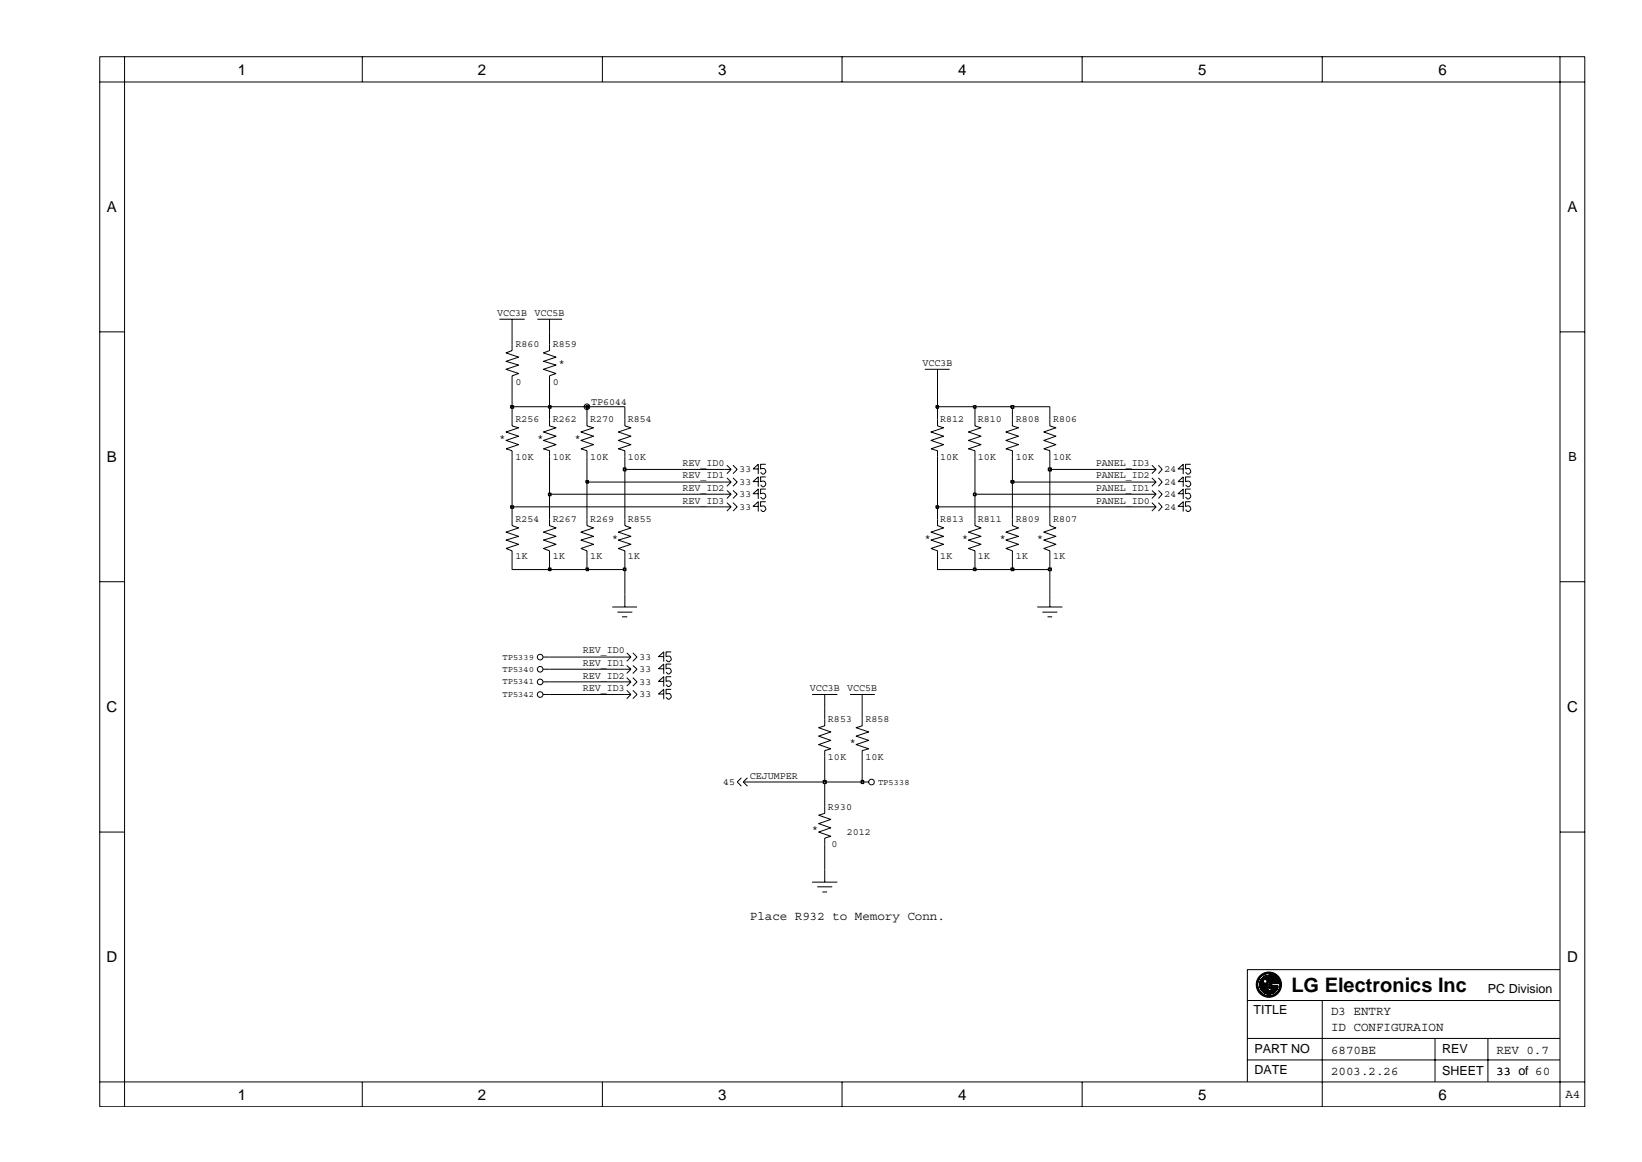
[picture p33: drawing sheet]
<svg xmlns="http://www.w3.org/2000/svg" width="297mm" height="210mm" viewBox="0 0 297 210" stroke-linecap="round" stroke-linejoin="round" font-family="sans-serif">
<defs><g id="words">
<text font-size="3.6" x="233.6" y="179.6">LG Electronics Inc</text>
<g font-size="2.7">
<text x="43" y="13.5">1</text>
<text x="86.5" y="13.5">2</text>
<text x="129.9" y="13.5">3</text>
<text x="173.3" y="13.5">4</text>
<text x="216.8" y="13.5">5</text>
<text x="260.2" y="13.5">6</text>
<text x="19.3" y="38.4">A</text>
<text x="283.6" y="38.4">A</text>
<text x="19.3" y="83.6">B</text>
<text x="19.3" y="128.9">C</text>
<text x="283.5" y="128.9">C</text>
<text x="19.3" y="174.1">D</text>
<text x="283.5" y="174.1">D</text>
<text x="43" y="199">1</text>
<text x="86.5" y="199">2</text>
<text x="129.9" y="199">3</text>
<text x="173.3" y="199">4</text>
<text x="216.8" y="199">5</text>
<text x="260.2" y="199">6</text>
</g>
<g font-size="2.3">
<text x="283.7" y="83.5">B</text>
<text x="135.6" y="166.4">Place R932 to Memory Conn.</text>
<text x="269.2" y="179.6">PC Division</text>
<text x="226.7" y="183.5">TITLE</text>
<text x="240.8" y="183.6">D3 ENTRY</text>
<text x="226.9" y="190.5">PART NO</text>
<text x="240.8" y="186.6">ID CONFIGURAION</text>
<text x="240.8" y="190.7">6870BE</text>
<text x="260.9" y="190.5">REV</text>
<text x="270.7" y="190.7">REV 0.7</text>
<text x="226.9" y="194.3">DATE</text>
<text x="240.8" y="194.6">2003.2.26</text>
<text x="260.9" y="194.5">SHEET</text>
<text x="270.7" y="194.6">33 of 60</text>
<text x="283.2" y="198.7">A4</text>
</g>
<g font-size="1.8">
<text x="89.9" y="57.2">VCC3B</text>
<text x="96.7" y="57.2">VCC5B</text>
<text x="93.2" y="62.9">R860</text>
<text x="100" y="62.9">R859</text>
<text x="93.2" y="69.7">0</text>
<text x="100" y="69.7">0</text>
<text x="101.1" y="66.3">*</text>
<text x="166.9" y="66.2">VCC3B</text>
<text x="93.2" y="76.4">R256</text>
<text x="100" y="76.4">R262</text>
<text x="106.8" y="76.4">R270</text>
<text x="106.9" y="73.3">TP6044</text>
<text x="113.5" y="76.4">R854</text>
<text x="170.1" y="76.4">R812</text>
<text x="176.9" y="76.4">R810</text>
<text x="183.7" y="76.4">R808</text>
<text x="190.5" y="76.4">R806</text>
<text x="90.3" y="79.9">*</text>
<text x="93.2" y="83.2">10K</text>
<text x="97.2" y="79.9">*</text>
<text x="100" y="83.2">10K</text>
<text x="104" y="79.9">*</text>
<text x="106.8" y="83.2">10K</text>
<text x="113.5" y="83.2">10K</text>
<text x="170.1" y="83.2">10K</text>
<text x="176.9" y="83.2">10K</text>
<text x="183.7" y="83.2">10K</text>
<text x="190.5" y="83.2">10K</text>
<text x="123.5" y="88.8">REV_ID2</text>
<text x="123.5" y="86.6">REV_ID1</text>
<text x="123.5" y="84.4">REV_ID0</text>
<text x="133.8" y="87.7">33</text>
<text x="133.8" y="90">33</text>
<text x="133.8" y="85.5">33</text>
<text x="198.3" y="84.4">PANEL_ID3</text>
<text x="198.3" y="86.6">PANEL_ID2</text>
<text x="198.3" y="88.8">PANEL_ID1</text>
<text x="210.7" y="87.7">24</text>
<text x="210.7" y="90">24</text>
<text x="210.7" y="85.5">24</text>
<text x="93.2" y="94.5">R254</text>
<text x="100" y="94.5">R267</text>
<text x="106.8" y="94.5">R269</text>
<text x="113.5" y="94.5">R855</text>
<text x="123.5" y="91.1">REV_ID3</text>
<text x="133.8" y="92.2">33</text>
<text x="170.1" y="94.5">R813</text>
<text x="176.9" y="94.5">R811</text>
<text x="183.7" y="94.5">R809</text>
<text x="190.5" y="94.5">R807</text>
<text x="198.3" y="91.1">PANEL_ID0</text>
<text x="210.7" y="92.2">24</text>
<text x="93.2" y="101.2">1K</text>
<text x="100" y="101.2">1K</text>
<text x="106.8" y="101.2">1K</text>
<text x="110.8" y="98">*</text>
<text x="113.5" y="101.2">1K</text>
<text x="167.3" y="98">*</text>
<text x="170.1" y="101.2">1K</text>
<text x="174.1" y="98">*</text>
<text x="176.9" y="101.2">1K</text>
<text x="180.9" y="98">*</text>
<text x="183.7" y="101.2">1K</text>
<text x="187.6" y="98">*</text>
<text x="190.5" y="101.2">1K</text>
<text x="105.4" y="118.2">REV_ID0</text>
<text x="115.7" y="119.4">33</text>
<text x="105.4" y="120.5">REV_ID1</text>
<text x="105.4" y="122.8">REV_ID2</text>
<text x="105.4" y="125.1">REV_ID3</text>
<text x="115.7" y="121.6">33</text>
<text x="115.7" y="123.9">33</text>
<text x="146.5" y="125.1">VCC3B</text>
<text x="153.3" y="125.1">VCC5B</text>
<text x="115.7" y="126.2">33</text>
<text x="149.8" y="130.7">R853</text>
<text x="156.6" y="130.7">R858</text>
<text x="149.8" y="137.5">10K</text>
<text x="153.8" y="134.7">*</text>
<text x="156.6" y="137.5">10K</text>
<text x="130.9" y="142">45</text>
<text x="135.6" y="140.9">CEJUMPER</text>
<text x="149.8" y="146.5">R930</text>
<text x="146.9" y="150.5">*</text>
<text x="150.4" y="153.3">0</text>
<text x="153.2" y="151.1">2012</text>
</g>
<g font-size="1.6">
<text x="90.9" y="119.3">TP5339</text>
<text x="90.9" y="123.8">TP5341</text>
<text x="90.9" y="121.6">TP5340</text>
<text x="90.9" y="126.1">TP5342</text>
<text x="158.8" y="142">TP5338</text>
</g>
</g></defs>
<g fill="none" stroke="#000" stroke-width=".18">
<path d="M90.3 57.8h4.6M92.6 57.8v2.2M97.2 57.8h4.5M99.4 57.8v2.2M92.6 75.9v1.2l1.2 .3-2.3 .8 2.3 .7-2.3 .8 2.3 .8-2.3 .7 1.1 .4v1.1M92.6 62.3v1.1l-1.1 .5 2.3 .7-2.3 .8 2.3 .7-2.3 .7 2.3 .8-1.2 .4v1.1M99.4 75.9v1.2l1.2 .3-2.3 .8 2.3 .7-2.3 .8 2.3 .8-2.3 .7 1.1 .4v1.1M99.4 62.3v1.1l-1.1 .5 2.3 .7-2.3 .8 2.3 .7-2.3 .7 2.3 .8-1.2 .4v1.1M106.2 75.9v1.2l1.2 .3-2.3 .8 2.3 .7-2.3 .8 2.3 .8-2.3 .7 1.1 .4v1.1M113 75.9v1.2l1.1 .3-2.2 .8 2.2 .7-2.2 .8 2.2 .8-2.2 .7 1.1 .4v1.1M167.3 66.8h4.5M169.6 75.9v1.2l1.1 .3-2.3 .8 2.3 .7-2.3 .8 2.3 .8-2.3 .7 1.2 .4v1.1"/>
<path d="M169.6 66.8v2.3M176.4 75.9v1.2l1.1 .3-2.3 .8 2.3 .7-2.3 .8 2.3 .8-2.3 .7 1.2 .4v1.1M183.1 75.9v1.2l1.1 .3-2.2 .8 2.2 .7-2.2 .8 2.2 .8-2.2 .7 1.1 .4v1.1M189.9 75.9v1.2l1.1 .3-2.2 .8 2.2 .7-2.2 .8 2.2 .8-2.2 .7 1.1 .4v1.1M92.6 94v1.1l1.2 .4-2.3 .8 2.3 .7-2.3 .7 2.3 .8-2.3 .7 1.1 .5v1.1M99.4 94v1.1l1.2 .4-2.3 .8 2.3 .7-2.3 .7 2.3 .8-2.3 .7 1.1 .5v1.1M106.2 94v1.1l1.2 .4-2.3 .8 2.3 .7-2.3 .7 2.3 .8-2.3 .7 1.1 .5v1.1M113 94v1.1l1.1 .4-2.2 .8 2.2 .7-2.2 .7 2.2 .8-2.2 .7 1.1 .5v1.1M131.1 89.4h1.2M131.1 87.2h1.2M131.1 84.9h1.2M131.1 91.7h1.2"/>
<path d="M131.5 88.7l.8 .7M131.5 86.5l.8 .7M131.5 91l.8 .7M131.5 84.2l.8 .7M132.3 89.4l-.8 .8M132.3 87.2l-.8 .8M132.3 91.7l-.8 .8M132.3 84.9l-.8 .8M132.6 88.7l.8 .7-.8 .8M132.6 86.5l.8 .7-.8 .8M132.6 91l.8 .7-.8 .8M132.6 84.2l.8 .7-.8 .8"/>
<path d="M169.6 94v1.1l1.1 .4-2.3 .8 2.3 .7-2.3 .7 2.3 .8-2.3 .7 1.2 .5v1.1M176.4 94v1.1l1.1 .4-2.3 .8 2.3 .7-2.3 .7 2.3 .8-2.3 .7 1.2 .5v1.1M183.1 94v1.1l1.1 .4-2.2 .8 2.2 .7-2.2 .7 2.2 .8-2.2 .7 1.1 .5v1.1M189.9 94v1.1l1.1 .4-2.2 .8 2.2 .7-2.2 .7 2.2 .8-2.2 .7 1.1 .5v1.1M208 89.4h1.1M208 87.2h1.1M208 84.9h1.1M208 91.7h1.1M208.4 86.5l.7 .7M208.4 88.7l.7 .7M208.4 84.2l.7 .7M208.4 91l.7 .7"/>
<path d="M209.1 87.2l-.7 .8M209.1 89.4l-.7 .8M209.1 84.9l-.7 .8M209.1 91.7l-.7 .8M209.6 86.5l.6 .7-.6 .8M209.6 88.7l.6 .7-.6 .8M209.6 84.2l.6 .7-.6 .8M209.6 91l.6 .7-.6 .8M98.3 118.9h1.1M110.8 109.8h4.4M111.7 110.8h2.7M112.5 111.6h1"/>
<path d="M113 118.9h1.1M113 107.5v2.3M113.4 118.1l.7 .8M114.1 118.9l-.7 .8M114.5 118.1l.7 .8-.7 .8M187.6 109.8h4.6M188.6 110.8h2.7M189.5 111.6h.8M189.9 107.5v2.3M98.3 121.1h1.1M98.3 123.4h1.1M98.3 125.7h1.1"/>
<path d="M113 121.1h1.1M113 123.4h1.1M113 125.7h1.1M113.4 120.4l.7 .7M113.4 122.6l.7 .8M113.4 124.9l.7 .8M114.1 121.1l-.7 .8M114.1 123.4l-.7 .7M114.1 125.7l-.7 .7M114.5 120.4l.7 .7-.7 .8M114.5 122.6l.7 .8-.7 .7M114.5 124.9l.7 .8-.7 .7"/>
<path d="M146.9 125.7h4.6M149.2 130.2v1.1l-1.1 .4 2.2 .7-2.2 .8 2.2 .8-2.2 .7 2.2 .8-1.1 .3v1.1M149.2 125.7v2.3M153.8 125.7h4.5M156 130.2v1.1l-1.1 .4 2.3 .7-2.3 .8 2.3 .8-2.3 .7 2.3 .8-1.2 .3v1.1M156 125.7v2.3M134.1 140.7l-.7 .8 .7 .8M134.5 141.5h14.7v5.7l-1.1 .3 2.2 .8-2.2 .7 2.2 .8-2.2 .8 2.2 .7-1.1 .4v7.9M134.5 141.5l.7 .8M135.2 140.7l-.7 .8M146.9 159.6h4.6M156 141.5h1.2"/>
<path d="M147.8 160.5h2.7M148.8 161.4h.8"/>
<circle cx="106.2" cy="73.6" r=".51"/>
<circle cx="97.7" cy="118.9" r=".51"/>
<circle cx="97.7" cy="123.4" r=".51"/>
<circle cx="97.7" cy="125.7" r=".51"/>
<circle cx="97.7" cy="121.1" r=".51"/>
<circle cx="157.7" cy="141.5" r=".51"/>
</g>
<path d="M148.9 141.2h.5v.6h-.5z" fill="#c2c2c2"/>
<path d="M148.9 141.2h.5v.6h-.5z" fill="none" stroke="#000" stroke-width=".25"/>
<path d="M149.2 136.9v4.6h6.8" fill="none" stroke="#000" stroke-width=".18"/>
<path d="M155.8 141.2h.4v.6h-.4z" fill="#c2c2c2"/>
<path d="M155.8 141.2h.4v.6h-.4z" fill="none" stroke="#000" stroke-width=".25"/>
<path d="M92.6 100.8v2.3h6.8M99.4 118.9h13.6M113 103.1v4.4M189.9 103.1v4.4M99.4 125.7h13.6M99.4 123.4h13.6M99.4 121.1h13.6M149.2 128v2.2M156 128v2.2M156 136.9v4.6" fill="none" stroke="#000" stroke-width=".18"/>
<path d="M99.2 102.8h.5v.4h-.5z" fill="#c2c2c2"/>
<path d="M99.2 102.8h.5v.4h-.5z" fill="none" stroke="#000" stroke-width=".25"/>
<path d="M99.4 100.8v2.3h6.8" fill="none" stroke="#000" stroke-width=".18"/>
<path d="M106 102.8h.4v.4h-.4z" fill="#c2c2c2"/>
<path d="M106 102.8h.4v.4h-.4z" fill="none" stroke="#000" stroke-width=".25"/>
<path d="M106.2 100.8v2.3h6.8" fill="none" stroke="#000" stroke-width=".18"/>
<path d="M112.8 102.8h.4v.4h-.4z" fill="#c2c2c2"/>
<path d="M112.8 102.8h.4v.4h-.4z" fill="none" stroke="#000" stroke-width=".25"/>
<path d="M113 100.8v2.3M169.6 100.8v2.3h6.8" fill="none" stroke="#000" stroke-width=".18"/>
<path d="M176.1 102.8h.4v.4h-.4z" fill="#c2c2c2"/>
<path d="M176.1 102.8h.4v.4h-.4z" fill="none" stroke="#000" stroke-width=".25"/>
<path d="M176.4 100.8v2.3h6.7" fill="none" stroke="#000" stroke-width=".18"/>
<path d="M182.9 102.8h.5v.4h-.5z" fill="#c2c2c2"/>
<path d="M182.9 102.8h.5v.4h-.5z" fill="none" stroke="#000" stroke-width=".25"/>
<path d="M183.1 100.8v2.3h6.8" fill="none" stroke="#000" stroke-width=".18"/>
<path d="M189.7 102.8h.5v.4h-.5z" fill="#c2c2c2"/>
<path d="M189.7 102.8h.5v.4h-.5z" fill="none" stroke="#000" stroke-width=".25"/>
<path d="M92.6 91.7v2.3M99.4 89.4v4.6M106.2 87.2v6.8M113 84.9v9.1M169.6 91.7v2.3M176.4 89.4v4.6M183.1 87.2v6.8M189.9 84.9v9.1M189.9 100.8v2.3" fill="none" stroke="#000" stroke-width=".18"/>
<path d="M92.4 91.5h.5v.5h-.5z" fill-rule="evenodd" fill="#c2c2c2"/>
<path d="M92.4 91.5h.5v.5h-.5z" fill="none" stroke="#000" stroke-width=".25"/>
<path d="M92.6 82.7v9h38.5" fill="none" stroke="#000" stroke-width=".18"/>
<path d="M169.3 91.5h.5v.5h-.5z" fill="#c2c2c2"/>
<path d="M169.3 91.5h.5v.5h-.5z" fill="none" stroke="#000" stroke-width=".25"/>
<path d="M169.6 82.7v9h38.4" fill="none" stroke="#000" stroke-width=".18"/>
<path d="M99.2 89.3h.5v.4h-.5z" fill="#c2c2c2"/>
<path d="M99.2 89.3h.5v.4h-.5z" fill="none" stroke="#000" stroke-width=".25"/>
<path d="M99.4 82.7v6.7h31.7" fill="none" stroke="#000" stroke-width=".18"/>
<path d="M176.1 89.3h.4v.4h-.4z" fill="#c2c2c2"/>
<path d="M176.1 89.3h.4v.4h-.4z" fill="none" stroke="#000" stroke-width=".25"/>
<path d="M176.4 82.7v6.7h31.6" fill="none" stroke="#000" stroke-width=".18"/>
<path d="M106 87h.4v.4h-.4z" fill="#c2c2c2"/>
<path d="M106 87h.4v.4h-.4z" fill="none" stroke="#000" stroke-width=".25"/>
<path d="M106.2 82.7v4.5h24.9" fill="none" stroke="#000" stroke-width=".18"/>
<path d="M182.9 87h.5v.4h-.5z" fill="#c2c2c2"/>
<path d="M182.9 87h.5v.4h-.5z" fill="none" stroke="#000" stroke-width=".25"/>
<path d="M183.1 82.7v4.5h24.9" fill="none" stroke="#000" stroke-width=".18"/>
<path d="M112.8 84.7h.4v.5h-.4z" fill="#c2c2c2"/>
<path d="M112.8 84.7h.4v.5h-.4z" fill="none" stroke="#000" stroke-width=".25"/>
<path d="M113 82.7v2.2h18.1" fill="none" stroke="#000" stroke-width=".18"/>
<path d="M189.7 84.7h.5v.5h-.5z" fill="#c2c2c2"/>
<path d="M189.7 84.7h.5v.5h-.5z" fill="none" stroke="#000" stroke-width=".25"/>
<path d="M92.6 73.6v2.3M99.4 73.6v2.3M106.2 73.6v2.3M113 73.6v2.3M169.6 73.6v2.3M176.4 73.6v2.3M183.1 73.6v2.3M189.9 73.6v2.3M189.9 82.7v2.2h18.1" fill="none" stroke="#000" stroke-width=".18"/>
<path d="M92.4 73.4h.5v.4h-.5z" fill-rule="evenodd" fill="#c2c2c2"/>
<path d="M92.4 73.4h.5v.4h-.5z" fill="none" stroke="#000" stroke-width=".25"/>
<path d="M92.6 69.1v4.5h6.8" fill="none" stroke="#000" stroke-width=".18"/>
<path d="M99.2 73.4h.5v.4h-.5z" fill="#c2c2c2"/>
<path d="M99.2 73.4h.5v.4h-.5z" fill="none" stroke="#000" stroke-width=".25"/>
<path d="M99.4 69.1v4.5h6.8" fill="none" stroke="#000" stroke-width=".18"/>
<path d="M106 73.4h.4v.4h-.4z" fill="#c2c2c2"/>
<path d="M106 73.4h.4v.4h-.4z" fill="none" stroke="#000" stroke-width=".25"/>
<path d="M106.2 73.6h6.8" fill="none" stroke="#000" stroke-width=".18"/>
<path d="M169.3 73.4h.5v.4h-.5z" fill="#c2c2c2"/>
<path d="M169.3 73.4h.5v.4h-.5z" fill="none" stroke="#000" stroke-width=".25"/>
<path d="M169.6 69.1v4.5h6.8" fill="none" stroke="#000" stroke-width=".18"/>
<path d="M176.1 73.4h.4v.4h-.4z" fill="#c2c2c2"/>
<path d="M176.1 73.4h.4v.4h-.4z" fill="none" stroke="#000" stroke-width=".25"/>
<path d="M176.4 73.6h6.7" fill="none" stroke="#000" stroke-width=".18"/>
<path d="M182.9 73.4h.5v.4h-.5z" fill="#c2c2c2"/>
<path d="M182.9 73.4h.5v.4h-.5z" fill="none" stroke="#000" stroke-width=".25"/>
<g fill="none" stroke="#000" stroke-width=".18">
<path d="M18 10.3h268.7v190h-268.7zM22.5 14.8h259.7v181h-259.7zM22.5 10.3v4.5h-4.5M65.5 10.3v4.5M109 10.3v4.5M152.3 10.3v4.5M195.8 10.3v4.5M239.2 10.3v4.5M282.2 14.8h4.5M282.2 10.3v4.5M18 60h4.5M92.6 60v2.3"/>
<path d="M99.4 60v2.3M183.1 73.6h6.8M282.2 60h4.5M137.2 89.3h-1l1-.8v1.8M137.2 91.6h-1l1-.8v1.8M137.2 87.1h-1l1-.8v1.8M137.2 84.9h-1l1-.9v1.8M138.5 88.5h-.9v.8h.6l.3 .4v.2l-.3 .4h-.3l-.3-.4M138.5 84h-.9v.9l.6-.1 .3 .4v.2l-.3 .4h-.3l-.3-.4M138.5 90.8h-.9v.8l.6-.1 .3 .5v.2l-.3 .4h-.3l-.3-.4M138.5 86.3h-.9v.8h.6l.3 .4v.2l-.3 .4h-.3l-.3-.4M214 89.3h-.9l.9-.8v1.8"/>
<path d="M214 84.9h-.9l.9-.9v1.8M214 91.6h-.9l.9-.8v1.8M214 87.1h-.9l.9-.8v1.8M215.4 88.5h-.9v.8h.6l.3 .4v.2l-.3 .4h-.3l-.3-.4M215.4 84h-.9v.9l.6-.1 .3 .4v.2l-.3 .4h-.3l-.3-.4M215.4 90.8h-.9v.8l.6-.1 .3 .5v.2l-.3 .4h-.3l-.3-.4M215.4 86.3h-.9v.8h.6l.3 .4v.2l-.3 .4h-.3l-.3-.4M18 105.3h4.5M120.1 118.8h-1l1-.8v1.7M121.4 118h-.9v.8l.6-.1 .3 .4v.3l-.3 .3h-.3l-.3-.3M282.2 105.3h4.5M120.1 121h-1l1-.8v1.7"/>
<path d="M120.1 123.3h-1l1-.9v1.8M120.1 125.6h-1l1-.9v1.8M121.4 120.2h-.9v.8l.6-.1 .3 .4v.3l-.3 .3h-.3l-.3-.3M121.4 122.4h-.9v.9l.6-.1 .3 .4v.3l-.3 .3h-.3l-.3-.3M121.4 124.7h-.9v.9l.6-.1 .3 .4v.3l-.3 .3h-.3l-.3-.3M18 150.6h4.5M282.2 150.6h4.5M228 178.9h1.4M228.2 177.1h1.3h-1.2h1.2l-1.1-.1h1.1l-1.1-.1h1.1h-1.1l1.1-.1h-.9l.2-.2h.7h-.7l.7-.1a1.69 1.69 0 0 0-1.7 1.7 1.69 1.69 0 0 0 1.7 1.7M228.5 177.7l-.6-.1 .6 .1-.7 .1h.8l-.8 .1h1M228.8 177.1h-.6l.4 .1h-.5l.4 .2h-.5h.5l-.6 .2 .5-.1-.5 .1h.6h-.6M229 177.1h.4l-.3 .1h.3l-.2 .1 .2 .1v.2l-.2 .1h.2l-.3 .1h.3l-.4 .1 .4 .1h-1.6l1.6 .1h-1.6l1.6 .1h-1.6h1.6h-1.6l1.6 .1h-1.6l1.6 .1-1.6 .1 1.6 .1h-1.6l1.6 .1h-1.5l1.5 .1h-1.5h.1h1.4h-1.4"/>
<path d="M229.4 179.3h1.4h-1.4h1.3l-1.3 .1h1.2l-1.2 .1h1.2l-1.2 .1 1 .1h-1l.8 .1-.8 .1 .7-.1M229.4 178.9l-1.4 .1 1.4 .1h-1.2l1.2 .1h-1.2l1.2 .1h-1.1h1.1h-1l1 .1h-1l1 .1-.9 .1h.9l-.7 .1h.7l-.5 .1 .5 .1M229.4 178.9l-1.4-.1 .2 .4M229.4 177.1v2.8h.5M229.6 176.3a1.69 1.69 0 0 1 1.9 1.7M229.7 177.1v1.8M229.9 176.2h-.3v.9h1.6h-1.6h1.5l-1.5-.1h1.5l-1.5-.1h1.4l-1.4-.1h1.3l-1.3-.1 1.2-.1h-1.2l1.1-.1h-1.1h1h-1l.8-.1-.8-.1M230 178.4h1.1h-1.1l1.1 .1h-1.1l1.1 .1h-1.1l1.1 .1h-1.1l1.1 .1h-1.1h1.1h-1.1l1.1 .1-1.1 .1h1l-1 .1h1l-1 .1 .9 .1h-.9M230 178v.3h1.2M231.2 178.4a1.78 1.78 0 0 1-1.7 1.5M231.2 177.1h-1.5l1.6 .2-1.6-.1 1.6 .1h-1.6l1.6 .1-1.6 .1h1.7h-1.7l1.7 .1h-1.7h1.7l-1.7 .1h1.8l-1.8 .1h1.8l-1.8 .1h1.8l-1.8 .1v.9h.3v-.9h-.2v.9h.2v-.8h-.2v.7h.2l-.1-.7v.7l.1-.3M282.2 175.4h-56.6v20.4"/>
<path d="M18 195.8h4.5v4.5M65.5 195.8v4.5M109 195.8v4.5M152.3 195.8v4.5M195.8 195.8v4.5M225.6 181h56.6M225.6 187.9h56.6M225.6 191.8h56.6M239.2 181v19.3M259.6 187.9v7.9M269.2 187.9v7.9M286.7 195.8h-4.5v4.5"/>
<circle cx="228.9" cy="177.6" r=".34"/>
<circle cx="229.5" cy="178.2" r="2.29"/>
<circle cx="229.5" cy="178.2" r="2.03"/>
<circle cx="229.5" cy="178.2" r="2.2"/>
<circle cx="229.5" cy="178.2" r="2.12"/>
</g>
<use href="#words"/>
</svg>
